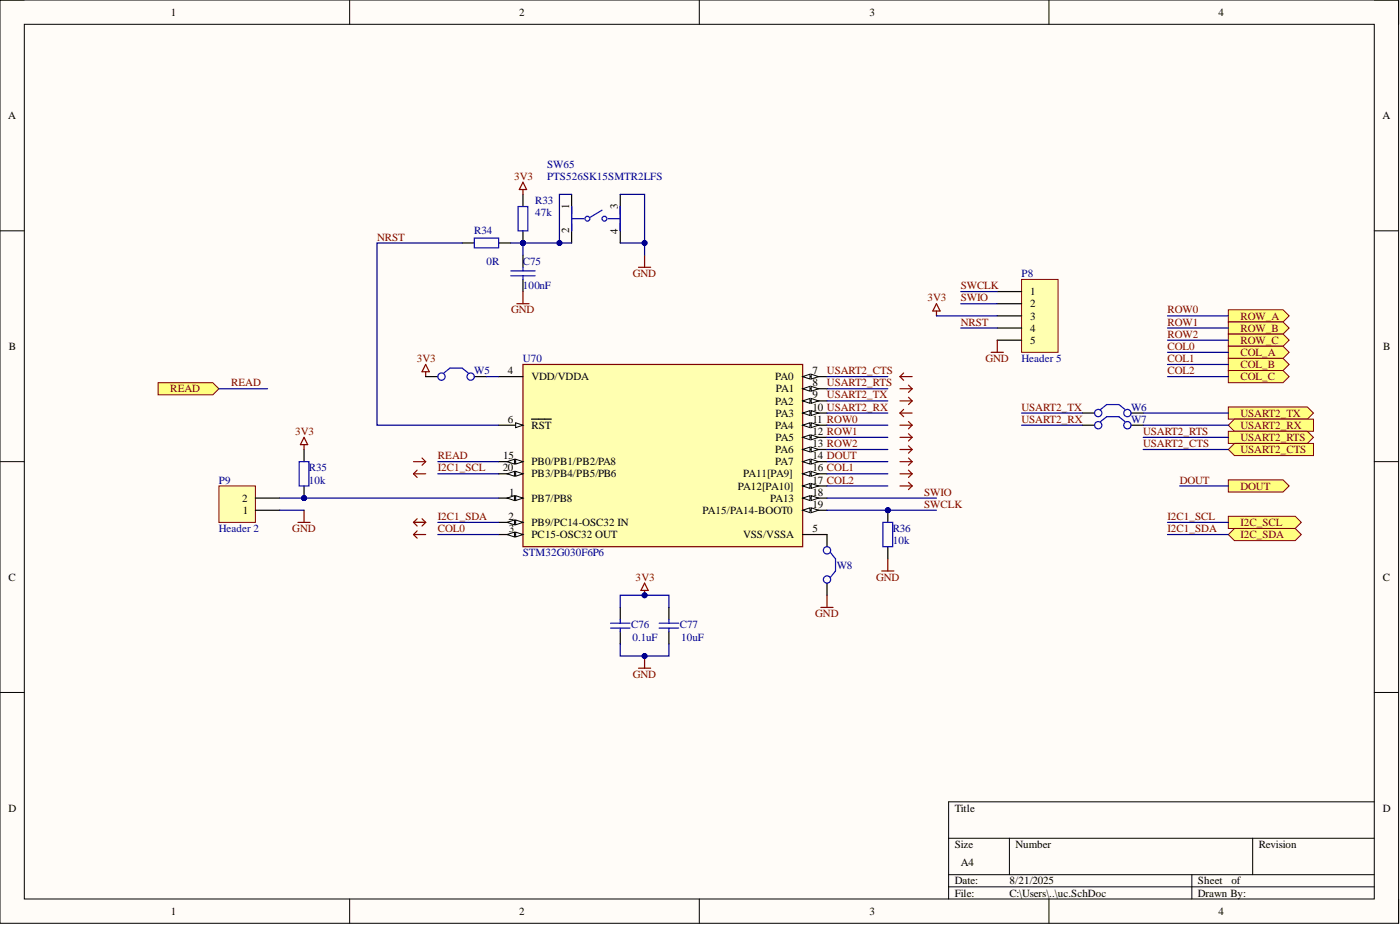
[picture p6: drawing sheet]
<svg xmlns="http://www.w3.org/2000/svg" width="292mm" height="193mm" viewBox="0 0 292 193" stroke-linecap="round" stroke-linejoin="round" font-family="sans-serif">
<defs><g id="words">
<g font-size="2.3">
<text x="35.6" y="3.3">1</text>
<text x="108.3" y="3.3">2</text>
<text x="181.4" y="3.3">3</text>
<text x="254.3" y="3.3">4</text>
<text x="1.7" y="24.8">A</text>
<text x="288.4" y="24.8">A</text>
<text x="118.8" y="43.6" transform="rotate(-90 118.8 43.6)">1</text>
<text x="128.9" y="43.6" transform="rotate(-90 128.9 43.6)">3</text>
<text x="118.8" y="48.7" transform="rotate(-90 118.8 48.7)">2</text>
<text x="128.9" y="48.7" transform="rotate(-90 128.9 48.7)">4</text>
<text x="214.9" y="61.6">1</text>
<text x="214.9" y="64.1">2</text>
<text x="214.9" y="66.7">3</text>
<text x="214.9" y="69.2">4</text>
<text x="214.9" y="71.7">5</text>
<text x="1.9" y="73">B</text>
<text x="288.6" y="73">B</text>
<text x="106" y="78.1">4</text>
<text x="110.9" y="79.3">VDD/VDDA</text>
<text x="161.7" y="79.3">PA0</text>
<text x="161.9" y="81.9">PA1</text>
<text x="169.5" y="78.1">7</text>
<text x="169.5" y="80.6">8</text>
<text x="169.5" y="83.1">9</text>
<text x="106" y="88.2">6</text>
<text x="110.9" y="89.5">RST</text>
<text x="161.7" y="84.4">PA2</text>
<text x="161.7" y="89.5">PA4</text>
<text x="161.8" y="86.9">PA3</text>
<text x="169.5" y="85.7">10 USART2_RX</text>
<text x="169.5" y="88.2">11 ROW0</text>
<text x="105" y="95.8">15</text>
<text x="161.7" y="94.5">PA6</text>
<text x="161.8" y="92">PA5</text>
<text x="169.5" y="90.7">12 ROW1</text>
<text x="169.5" y="93.3">13 ROW2</text>
<text x="169.5" y="95.8">14 DOUT</text>
<text x="104.9" y="98.3">20</text>
<text x="110.9" y="97.1">PB0/PB1/PB2/PA8</text>
<text x="110.9" y="99.6">PB3/PB4/PB5/PB6</text>
<text x="155" y="99.6">PA11[PA9]</text>
<text x="161.7" y="97.1">PA7</text>
<text x="169.5" y="98.3">16 COL1</text>
<text x="169.5" y="100.9">17 COL2</text>
<text x="50.5" y="104.7">2</text>
<text x="50.7" y="107.2">1</text>
<text x="106.2" y="103.4">1</text>
<text x="110.9" y="104.7">PB7/PB8</text>
<text x="146.6" y="107.2">PA15/PA14-BOOT0</text>
<text x="153.9" y="102.1">PA12[PA10]</text>
<text x="160.7" y="104.7">PA13</text>
<text x="169.5" y="103.4">18</text>
<text x="169.5" y="105.9">19</text>
<text x="106.1" y="108.5">2</text>
<text x="106.2" y="111">3</text>
<text x="110.9" y="109.7">PB9/PC14-OSC32 IN</text>
<text x="110.9" y="112.3">PC15-OSC32 OUT</text>
<text x="155" y="112.3">VSS/VSSA</text>
<text x="169.5" y="111">5</text>
<text x="1.8" y="121.1">C</text>
<text x="288.5" y="121.1">C</text>
<text x="1.8" y="169.3">D</text>
<text x="199.2" y="169.3">Title</text>
<text x="288.5" y="169.3">D</text>
<text x="199.2" y="176.9">Size</text>
<text x="211.9" y="176.9">Number</text>
<text x="262.6" y="176.9">Revision</text>
<text x="199.2" y="184.5">Date:</text>
<text x="200.5" y="180.7">A4</text>
<text x="210.6" y="184.5">8/21/2025</text>
<text x="249.9" y="184.5">Sheet</text>
<text x="256.9" y="184.5">of</text>
<text x="35.6" y="190.8">1</text>
<text x="108.3" y="190.8">2</text>
<text x="181.4" y="190.8">3</text>
<text x="199.2" y="187">File:</text>
<text x="210.6" y="187">C:\Users\..\uc.SchDoc</text>
<text x="249.9" y="187">Drawn By:</text>
<text x="254.3" y="190.8">4</text>
</g>
<g font-size="2.3" fill="#000080">
<text x="114.2" y="35">SW65</text>
<text x="114.2" y="37.5">PTS526SK15SMTR2LFS</text>
<text x="111.6" y="42.6">R33</text>
<text x="111.6" y="45.1">47k</text>
<text x="99" y="48.9">R34</text>
<text x="101.5" y="55.3">0R</text>
<text x="109.1" y="55.3">C75</text>
<text x="213.1" y="57.8">P8</text>
<text x="109.1" y="60.3">100nF</text>
<text x="109.1" y="75.5">U70</text>
<text x="213.1" y="75.5">Header 5</text>
<text x="99" y="78.1">W5</text>
<text x="236" y="85.7">W6</text>
<text x="236" y="88.2">W7</text>
<text x="45.7" y="100.9">P9</text>
<text x="64.5" y="100.9">10k</text>
<text x="64.5" y="98.3">R35</text>
<text x="45.7" y="111">Header 2</text>
<text x="186.2" y="113.5">10k</text>
<text x="186.2" y="111">R36</text>
<text x="109.1" y="116.1">STM32G030F6P6</text>
<text x="174.6" y="118.6">W8</text>
<text x="131.7" y="131">C76</text>
<text x="141.8" y="131">C77</text>
<text x="131.9" y="133.8">0.1uF</text>
<text x="142.1" y="133.8">10uF</text>
</g>
<g font-size="2.3" fill="#800000">
<text x="107.2" y="37.5">3V3</text>
<text x="78.7" y="50.2">NRST</text>
<text x="132" y="57.8">GND</text>
<text x="106.7" y="65.4">GND</text>
<text x="193.5" y="62.9">3V3</text>
<text x="200.5" y="60.3">SWCLK</text>
<text x="200.5" y="62.9">SWIO</text>
<text x="243.6" y="65.4">ROW0</text>
<text x="200.5" y="67.9">NRST</text>
<text x="243.6" y="67.9">ROW1</text>
<text x="243.6" y="70.5">ROW2</text>
<text x="258.8" y="66.7">ROW_A</text>
<text x="258.8" y="69.2">ROW_B</text>
<text x="258.8" y="71.7">ROW_C</text>
<text x="87" y="75.5">3V3</text>
<text x="205.6" y="75.5">GND</text>
<text x="243.6" y="73">COL0</text>
<text x="243.6" y="75.5">COL1</text>
<text x="258.8" y="74.3">COL_A</text>
<text x="258.8" y="76.8">COL_B</text>
<text x="35.5" y="81.9">READ</text>
<text x="48.2" y="80.6">READ</text>
<text x="172.5" y="80.6">USART2_RTS</text>
<text x="172.5" y="83.1">USART2_TX</text>
<text x="172.5" y="78.1">USART2_CTS</text>
<text x="243.6" y="78.1">COL2</text>
<text x="258.8" y="79.3">COL_C</text>
<text x="213.1" y="88.2">USART2_RX</text>
<text x="213.1" y="85.7">USART2_TX</text>
<text x="258.8" y="86.9">USART2_TX</text>
<text x="258.8" y="89.5">USART2_RX</text>
<text x="61.6" y="90.7">3V3</text>
<text x="91.3" y="95.8">READ</text>
<text x="238.5" y="90.7">USART2_RTS</text>
<text x="238.5" y="93.3">USART2_CTS</text>
<text x="258.8" y="92">USART2_RTS</text>
<text x="258.8" y="94.5">USART2_CTS</text>
<text x="91.3" y="98.3">I2C1_SCL</text>
<text x="246.1" y="100.9">DOUT</text>
<text x="192.8" y="103.4">SWIO</text>
<text x="192.8" y="105.9">SWCLK</text>
<text x="258.8" y="102.1">DOUT</text>
<text x="61" y="111">GND</text>
<text x="91.3" y="108.5">I2C1_SDA</text>
<text x="91.3" y="111">COL0</text>
<text x="243.6" y="111">I2C1_SDA</text>
<text x="243.6" y="108.5">I2C1_SCL</text>
<text x="258.8" y="109.7">I2C_SCL</text>
<text x="258.8" y="112.3">I2C_SDA</text>
<text x="132.6" y="121.1">3V3</text>
<text x="182.8" y="121.1">GND</text>
<text x="170.1" y="128.7">GND</text>
<text x="132" y="141.4">GND</text>
</g>
</g></defs>
<path d="M0 0h291.8v192.6h-291.8z" fill-rule="evenodd" fill="#fffcf8"/>
<path d="M0 0h291.8v192.6h-291.8z" fill="none" stroke="#000" stroke-width=".21"/>
<path d="M5.1 5.1h281.6v182.4h-281.6z" fill-rule="evenodd" fill="#fffcf8"/>
<g fill="none" stroke="#000" stroke-width=".21">
<path d="M0 0h5.1M5.1 5.1h281.6v182.4h-281.6zM73 0v5.1M145.9 0v5.1M218.9 0v5.1M286.7 0h5.1v5.1M0 48.2h5.1M286.7 48.2h5.1M0 96.3h5.1M286.7 96.3h5.1M0 144.5h5.1M286.7 144.5h5.1"/>
<path d="M197.9 174.9h88.8M210.6 174.9v7.6M261.4 174.9v7.6M286.7 167.3h-88.8v20.2M73 187.5v5.1M145.9 187.5v5.1M197.9 182.5h88.8M197.9 185h88.8M218.9 187.5v5.1M248.7 182.5v5M291.8 187.5v5.1"/>
</g>
<path d="M129.4 126.7v2.6M129.4 131.8v2.5M139.6 126.7v2.6M139.6 131.8v2.5" fill="none" stroke="#000" stroke-width=".25"/>
<path d="M127.4 130h4M127.4 131h4M129.4 129.3v.7M129.4 131v.8M137.5 130h4.1M137.5 131h4.1M139.6 129.3v.7M139.6 131v.8" fill="none" stroke="#00f" stroke-width=".25"/>
<path d="M133.2 139.4h2.6M134.5 136.9v2.5" fill="none" stroke="#800000" stroke-width=".25"/>
<circle cx="134.5" cy="136.9" r=".51" fill="#000080"/>
<circle cx="134.5" cy="136.9" r=".51" fill="none" stroke="#000080" stroke-width=".21"/>
<path d="M134.5 121.7l.7 1.5h-1.5zM134.5 123.2v1" fill="none" stroke="#800000" stroke-width=".25"/>
<circle cx="134.5" cy="124.2" r=".51" fill="#000080"/>
<circle cx="134.5" cy="124.2" r=".51" fill="none" stroke="#000080" stroke-width=".21"/>
<circle cx="185.2" cy="106.4" r=".51" fill="#000080"/>
<circle cx="185.2" cy="106.4" r=".51" fill="none" stroke="#000080" stroke-width=".21"/>
<path d="M185.2 106.4v2.6" fill="none" stroke="#000" stroke-width=".25"/>
<circle cx="185.2" cy="106.4" r=".51" fill="#000080"/>
<circle cx="185.2" cy="106.4" r=".51" fill="none" stroke="#000080" stroke-width=".21"/>
<path d="M185.2 114v2.6" fill="none" stroke="#000" stroke-width=".25"/>
<path d="M184.2 109h2v5h-2z" fill="none" stroke="#00f" stroke-width=".25"/>
<path d="M88.8 76l.8 1.6h-1.6zM88.8 77.6v1M184 119.1h2.5M185.2 116.6v2.5M171.3 126.7h2.5M172.5 124.2v2.5" fill="none" stroke="#800000" stroke-width=".25"/>
<circle cx="63.4" cy="103.9" r=".51" fill="#000080"/>
<circle cx="63.4" cy="103.9" r=".51" fill="none" stroke="#000080" stroke-width=".21"/>
<path d="M63.4 93.8v2.5M63.4 101.4v2.5" fill="none" stroke="#000" stroke-width=".25"/>
<circle cx="63.4" cy="103.9" r=".51" fill="#000080"/>
<circle cx="63.4" cy="103.9" r=".51" fill="none" stroke="#000080" stroke-width=".21"/>
<path d="M62.4 96.3h2.1v5.1h-2.1z" fill="none" stroke="#00f" stroke-width=".25"/>
<path d="M63.4 91.2l.8 1.6h-1.5zM63.4 92.8v1M62.2 109h2.5M63.4 106.4v2.6" fill="none" stroke="#800000" stroke-width=".25"/>
<path d="M109.1 76h58.4v38h-58.4z" fill-rule="evenodd" fill="#ffffb0"/>
<path d="M109.1 76h58.4v38h-58.4z" fill="none" stroke="#800000" stroke-width=".25"/>
<path d="M104 78.6h5.1M104 96.3h5.1" fill="none" stroke="#000" stroke-width=".25"/>
<path d="M107.6 95.8l1.5 .5-1.5 .5z" fill="#f8fcff"/>
<path d="M107.6 95.8l1.5 .5-1.5 .5z" fill="none" stroke="#000" stroke-width=".21"/>
<path d="M105.8 96.3l1.5-.5v1z" fill="#f8fcff"/>
<path d="M105.8 96.3l1.5-.5v1z" fill="none" stroke="#000" stroke-width=".21"/>
<path d="M104 98.8h5.1" fill="none" stroke="#000" stroke-width=".25"/>
<path d="M107.6 98.3l1.5 .5-1.5 .5z" fill="#f8fcff"/>
<path d="M107.6 98.3l1.5 .5-1.5 .5z" fill="none" stroke="#000" stroke-width=".21"/>
<path d="M105.8 98.8l1.5-.5v1z" fill="#f8fcff"/>
<path d="M105.8 98.8l1.5-.5v1z" fill="none" stroke="#000" stroke-width=".21"/>
<path d="M104 103.9h5.1" fill="none" stroke="#000" stroke-width=".25"/>
<path d="M107.6 103.4l1.5 .5-1.5 .5z" fill="#f8fcff"/>
<path d="M107.6 103.4l1.5 .5-1.5 .5z" fill="none" stroke="#000" stroke-width=".21"/>
<path d="M105.8 103.9l1.5-.5v1z" fill="#f8fcff"/>
<path d="M105.8 103.9l1.5-.5v1z" fill="none" stroke="#000" stroke-width=".21"/>
<path d="M104 109h5.1" fill="none" stroke="#000" stroke-width=".25"/>
<path d="M107.6 108.5l1.5 .5-1.5 .5z" fill="#f8fcff"/>
<path d="M107.6 108.5l1.5 .5-1.5 .5z" fill="none" stroke="#000" stroke-width=".21"/>
<path d="M105.8 109l1.5-.5v1z" fill="#f8fcff"/>
<path d="M105.8 109l1.5-.5v1z" fill="none" stroke="#000" stroke-width=".21"/>
<path d="M167.5 78.6h5" fill="none" stroke="#000" stroke-width=".25"/>
<path d="M167.5 78.6l1.5-.5v1z" fill="#f8fcff"/>
<path d="M167.5 78.6l1.5-.5v1z" fill="none" stroke="#000" stroke-width=".21"/>
<path d="M169.2 78.1l1.6 .5-1.6 .5z" fill="#f8fcff"/>
<path d="M169.2 78.1l1.6 .5-1.6 .5z" fill="none" stroke="#000" stroke-width=".21"/>
<path d="M167.5 81.1h5" fill="none" stroke="#000" stroke-width=".25"/>
<path d="M167.5 81.1l1.5-.5v1z" fill="#f8fcff"/>
<path d="M167.5 81.1l1.5-.5v1z" fill="none" stroke="#000" stroke-width=".21"/>
<path d="M169.2 80.6l1.6 .5-1.6 .5z" fill="#f8fcff"/>
<path d="M169.2 80.6l1.6 .5-1.6 .5z" fill="none" stroke="#000" stroke-width=".21"/>
<path d="M167.5 83.6h5" fill="none" stroke="#000" stroke-width=".25"/>
<path d="M167.5 83.6l1.5-.5v1z" fill="#f8fcff"/>
<path d="M167.5 83.6l1.5-.5v1z" fill="none" stroke="#000" stroke-width=".21"/>
<path d="M169.2 83.1l1.6 .5-1.6 .5z" fill="#f8fcff"/>
<path d="M169.2 83.1l1.6 .5-1.6 .5z" fill="none" stroke="#000" stroke-width=".21"/>
<path d="M167.5 86.2h5" fill="none" stroke="#000" stroke-width=".25"/>
<path d="M167.5 86.2l1.5-.5v1z" fill="#f8fcff"/>
<path d="M167.5 86.2l1.5-.5v1z" fill="none" stroke="#000" stroke-width=".21"/>
<path d="M169.2 85.7l1.6 .5-1.6 .5z" fill="#f8fcff"/>
<path d="M169.2 85.7l1.6 .5-1.6 .5z" fill="none" stroke="#000" stroke-width=".21"/>
<path d="M167.5 88.7h5" fill="none" stroke="#000" stroke-width=".25"/>
<path d="M167.5 88.7l1.5-.5v1z" fill="#f8fcff"/>
<path d="M167.5 88.7l1.5-.5v1z" fill="none" stroke="#000" stroke-width=".21"/>
<path d="M169.2 88.2l1.6 .5-1.6 .5z" fill="#f8fcff"/>
<path d="M169.2 88.2l1.6 .5-1.6 .5z" fill="none" stroke="#000" stroke-width=".21"/>
<path d="M167.5 91.2h5" fill="none" stroke="#000" stroke-width=".25"/>
<path d="M167.5 91.2l1.5-.5v1z" fill="#f8fcff"/>
<path d="M167.5 91.2l1.5-.5v1z" fill="none" stroke="#000" stroke-width=".21"/>
<path d="M169.2 90.7l1.6 .5-1.6 .5z" fill="#f8fcff"/>
<path d="M169.2 90.7l1.6 .5-1.6 .5z" fill="none" stroke="#000" stroke-width=".21"/>
<path d="M167.5 93.8h5" fill="none" stroke="#000" stroke-width=".25"/>
<path d="M167.5 93.8l1.5-.5v1z" fill="#f8fcff"/>
<path d="M167.5 93.8l1.5-.5v1z" fill="none" stroke="#000" stroke-width=".21"/>
<path d="M169.2 93.3l1.6 .5-1.6 .5z" fill="#f8fcff"/>
<path d="M169.2 93.3l1.6 .5-1.6 .5z" fill="none" stroke="#000" stroke-width=".21"/>
<path d="M167.5 96.3h5" fill="none" stroke="#000" stroke-width=".25"/>
<path d="M167.5 96.3l1.5-.5v1z" fill="#f8fcff"/>
<path d="M167.5 96.3l1.5-.5v1z" fill="none" stroke="#000" stroke-width=".21"/>
<path d="M169.2 95.8l1.6 .5-1.6 .5z" fill="#f8fcff"/>
<path d="M169.2 95.8l1.6 .5-1.6 .5z" fill="none" stroke="#000" stroke-width=".21"/>
<path d="M167.5 98.8h5" fill="none" stroke="#000" stroke-width=".25"/>
<path d="M167.5 98.8l1.5-.5v1z" fill="#f8fcff"/>
<path d="M167.5 98.8l1.5-.5v1z" fill="none" stroke="#000" stroke-width=".21"/>
<path d="M169.2 98.3l1.6 .5-1.6 .5z" fill="#f8fcff"/>
<path d="M169.2 98.3l1.6 .5-1.6 .5z" fill="none" stroke="#000" stroke-width=".21"/>
<path d="M167.5 101.4h5" fill="none" stroke="#000" stroke-width=".25"/>
<path d="M167.5 101.4l1.5-.5v1z" fill="#f8fcff"/>
<path d="M167.5 101.4l1.5-.5v1z" fill="none" stroke="#000" stroke-width=".21"/>
<path d="M169.2 100.9l1.6 .5-1.6 .5z" fill="#f8fcff"/>
<path d="M169.2 100.9l1.6 .5-1.6 .5z" fill="none" stroke="#000" stroke-width=".21"/>
<path d="M167.5 103.9h5" fill="none" stroke="#000" stroke-width=".25"/>
<path d="M167.5 103.9l1.5-.5v1z" fill="#f8fcff"/>
<path d="M167.5 103.9l1.5-.5v1z" fill="none" stroke="#000" stroke-width=".21"/>
<path d="M169.2 103.4l1.6 .5-1.6 .5z" fill="#f8fcff"/>
<path d="M169.2 103.4l1.6 .5-1.6 .5z" fill="none" stroke="#000" stroke-width=".21"/>
<path d="M167.5 106.4h5" fill="none" stroke="#000" stroke-width=".25"/>
<path d="M167.5 106.4l1.5-.5v1.1z" fill="#f8fcff"/>
<path d="M167.5 106.4l1.5-.5v1.1z" fill="none" stroke="#000" stroke-width=".21"/>
<path d="M169.2 105.9l1.6 .5-1.6 .6z" fill="#f8fcff"/>
<path d="M169.2 105.9l1.6 .5-1.6 .6z" fill="none" stroke="#000" stroke-width=".21"/>
<path d="M104 88.7h5.1" fill="none" stroke="#000" stroke-width=".25"/>
<path d="M107.6 88.2l1.5 .5-1.5 .5z" fill="#f8fcff"/>
<path d="M107.6 88.2l1.5 .5-1.5 .5z" fill="none" stroke="#000" stroke-width=".21"/>
<path d="M110.9 87.4h4.1M104 111.5h5.1" fill="none" stroke="#000" stroke-width=".25"/>
<path d="M107.6 111l1.5 .5-1.5 .5z" fill="#f8fcff"/>
<path d="M107.6 111l1.5 .5-1.5 .5z" fill="none" stroke="#000" stroke-width=".21"/>
<path d="M105.8 111.5l1.5-.5v1z" fill="#f8fcff"/>
<path d="M105.8 111.5l1.5-.5v1z" fill="none" stroke="#000" stroke-width=".21"/>
<path d="M167.5 111.5h5" fill="none" stroke="#000" stroke-width=".25"/>
<path d="M213.1 58.3h7.7v15.2h-7.7z" fill-rule="evenodd" fill="#ffffb0"/>
<path d="M213.1 58.3h7.7v15.2h-7.7z" fill="none" stroke="#800000" stroke-width=".21"/>
<path d="M208.1 60.8h5M208.1 63.4h5M208.1 65.9h5M208.1 68.4h5M208.1 71h5" fill="none" stroke="#000" stroke-width=".25"/>
<path d="M195.4 63.4l.7 1.5h-1.5zM195.4 64.9v1M206.8 73.5h2.5M208.1 71v2.5" fill="none" stroke="#800000" stroke-width=".25"/>
<g fill="none" stroke="#980000" stroke-width=".25">
<path d="M187.8 78.6h2.5M187.8 78.6l.7 .7M188.5 77.8l-.7 .8M86.3 96.3h2.5M88 95.5l.8 .8M88.8 96.3l-.8 .8M187.8 83.6h2.5M187.8 86.2h2.5M187.8 86.2l.7 .7M187.8 88.7h2.5M187.8 91.2h2.5M187.8 93.8h2.5"/>
<path d="M187.8 96.3h2.5M187.8 98.8h2.5M187.8 81.1h2.5M188.5 85.4l-.7 .8M189.5 82.9l.8 .7M189.5 87.9l.8 .8M189.5 90.5l.8 .7M189.5 93l.8 .8M189.5 95.5l.8 .8M189.5 98.1l.8 .7M189.5 80.3l.8 .8M190.3 83.6l-.8 .8"/>
<path d="M190.3 88.7l-.8 .8M190.3 91.2l-.8 .8M190.3 93.8l-.8 .7M190.3 96.3l-.8 .8M190.3 98.8l-.8 .8M190.3 81.1l-.8 .8M187.8 101.4h2.5M189.5 100.6l.8 .8M190.3 101.4l-.8 .7"/>
</g>
<path d="M256.3 64.6h11.4l1.3 1.3-1.3 1.3h-11.4z" fill-rule="evenodd" fill="#ffff80"/>
<path d="M256.3 64.6h11.4l1.3 1.3-1.3 1.3h-11.4z" fill="none" stroke="#800000" stroke-width=".21"/>
<path d="M256.3 67.2h11.4l1.3 1.2-1.3 1.3h-11.4z" fill-rule="evenodd" fill="#ffff80"/>
<path d="M256.3 67.2h11.4l1.3 1.2-1.3 1.3h-11.4z" fill="none" stroke="#800000" stroke-width=".21"/>
<path d="M256.3 69.7h11.4l1.3 1.3-1.3 1.2h-11.4z" fill-rule="evenodd" fill="#ffff80"/>
<path d="M256.3 69.7h11.4l1.3 1.3-1.3 1.2h-11.4z" fill="none" stroke="#800000" stroke-width=".21"/>
<path d="M256.3 72.2h11.4l1.3 1.3-1.3 1.3h-11.4z" fill-rule="evenodd" fill="#ffff80"/>
<path d="M256.3 72.2h11.4l1.3 1.3-1.3 1.3h-11.4z" fill="none" stroke="#800000" stroke-width=".21"/>
<path d="M256.3 74.8h11.4l1.3 1.2-1.3 1.3h-11.4z" fill-rule="evenodd" fill="#ffff80"/>
<path d="M256.3 74.8h11.4l1.3 1.2-1.3 1.3h-11.4z" fill="none" stroke="#800000" stroke-width=".21"/>
<path d="M256.3 77.3h11.4l1.3 1.3-1.3 1.2h-11.4z" fill-rule="evenodd" fill="#ffff80"/>
<path d="M256.3 77.3h11.4l1.3 1.3-1.3 1.2h-11.4z" fill="none" stroke="#800000" stroke-width=".21"/>
<path d="M256.3 84.9h16.5l1.2 1.3-1.2 1.2h-16.5z" fill-rule="evenodd" fill="#ffff80"/>
<path d="M256.3 84.9h16.5l1.2 1.3-1.2 1.2h-16.5z" fill="none" stroke="#800000" stroke-width=".21"/>
<path d="M256.3 88.7l1.3-1.3h16.4v2.6h-16.4z" fill-rule="evenodd" fill="#ffff80"/>
<path d="M256.3 88.7l1.3-1.3h16.4v2.6h-16.4z" fill="none" stroke="#800000" stroke-width=".21"/>
<path d="M256.3 90h16.5l1.2 1.2-1.2 1.3h-16.5z" fill-rule="evenodd" fill="#ffff80"/>
<path d="M256.3 90h16.5l1.2 1.2-1.2 1.3h-16.5z" fill="none" stroke="#800000" stroke-width=".21"/>
<path d="M256.3 93.8l1.3-1.3h16.4v2.5h-16.4z" fill-rule="evenodd" fill="#ffff80"/>
<path d="M256.3 93.8l1.3-1.3h16.4v2.5h-16.4z" fill="none" stroke="#800000" stroke-width=".21"/>
<circle cx="109.1" cy="50.7" r=".51" fill="#000080"/>
<circle cx="109.1" cy="50.7" r=".51" fill="none" stroke="#000080" stroke-width=".21"/>
<path d="M109.1 48.2v2.5" fill="none" stroke="#000" stroke-width=".25"/>
<circle cx="109.1" cy="50.7" r=".51" fill="#000080"/>
<circle cx="109.1" cy="50.7" r=".51" fill="none" stroke="#000080" stroke-width=".21"/>
<path d="M96.4 50.7h2.6M104 50.7h2.6M109.1 40.6v2.5M109.1 53.2v2.6M109.1 58.3v2.5M119.3 40.6v10.1M129.4 40.6v10.1" fill="none" stroke="#000" stroke-width=".25"/>
<g fill="none" stroke="#00f" stroke-width=".25">
<path d="M99 49.7h5v2h-5zM108.1 43.1h2v5.1h-2zM119.3 45.6h2.5M119.3 43.1v5.1M125.6 43.8l-2.5 1.6M126.9 45.6h2.5M129.4 43.1v5.1"/>
<circle cx="122.6" cy="45.6" r=".51"/>
<circle cx="126.1" cy="45.6" r=".51"/>
</g>
<path d="M109.1 38l.8 1.5h-1.6zM109.1 39.5v1.1M133.2 55.8h2.6M134.5 53.2v2.6M107.8 63.4h2.6M109.1 60.8v2.6" fill="none" stroke="#800000" stroke-width=".25"/>
<path d="M106.6 56.5h5M106.6 57.5h5M109.1 55.8v.7M109.1 57.5v.8" fill="none" stroke="#000bff" stroke-width=".25"/>
<path d="M33 79.8h11.4l1.3 1.3-1.3 1.3h-11.4z" fill-rule="evenodd" fill="#ffff80"/>
<path d="M33 79.8h11.4l1.3 1.3-1.3 1.3h-11.4z" fill="none" stroke="#800000" stroke-width=".21"/>
<path d="M256.3 100.1h11.4l1.3 1.3-1.3 1.2h-11.4z" fill-rule="evenodd" fill="#ffff80"/>
<path d="M256.3 100.1h11.4l1.3 1.3-1.3 1.2h-11.4z" fill="none" stroke="#800000" stroke-width=".21"/>
<path d="M45.7 101.4h7.6v7.6h-7.6z" fill-rule="evenodd" fill="#ffffb0"/>
<path d="M45.7 101.4h7.6v7.6h-7.6z" fill="none" stroke="#800000" stroke-width=".21"/>
<path d="M88.8 78.6h2.5M99 78.6h2.5M225.8 86.2h2.6M225.8 88.7h2.6M236 86.2h2.5M236 88.7h2.5M53.3 106.4h5.1M53.3 103.9h5.1M172.5 111.5v2.5M172.5 121.7v2.5" fill="none" stroke="#000" stroke-width=".25"/>
<g fill="none" stroke="#00f" stroke-width=".25">
<path d="M92.6 77.8l1.3-1h2.5l1.3 1M229.6 85.4l1.3-1h2.5l1.3 1M229.6 87.9l1.3-1h2.5l1.3 1M173.3 115.3l1 1.3v2.5l-1 1.3"/>
<circle cx="92.1" cy="78.6" r=".76"/>
<circle cx="98.2" cy="78.6" r=".76"/>
<circle cx="229.1" cy="86.2" r=".76"/>
<circle cx="229.1" cy="88.7" r=".76"/>
<circle cx="235.2" cy="86.2" r=".76"/>
<circle cx="235.2" cy="88.7" r=".76"/>
<circle cx="172.5" cy="114.8" r=".76"/>
<circle cx="172.5" cy="120.9" r=".76"/>
</g>
<path d="M86.3 98.8h2.5M86.3 98.8l.7 .8M87 98.1l-.7 .7M86.3 111.5h2.5M86.3 111.5l.7 .8M86.3 109h2.5M86.3 109l.7 .7M87 110.8l-.7 .7M87 108.2l-.7 .8M88 108.2l.8 .8M88.8 109l-.8 .7" fill="none" stroke="#980000" stroke-width=".25"/>
<path d="M256.3 107.7h13.9l1.3 1.3-1.3 1.2h-13.9z" fill-rule="evenodd" fill="#ffff80"/>
<path d="M256.3 107.7h13.9l1.3 1.3-1.3 1.2h-13.9z" fill="none" stroke="#800000" stroke-width=".21"/>
<path d="M256.3 111.5l1.3-1.3h12.6l1.3 1.3-1.3 1.3h-12.6z" fill-rule="evenodd" fill="#ffff80"/>
<path d="M256.3 111.5l1.3-1.3h12.6l1.3 1.3-1.3 1.3h-12.6z" fill="none" stroke="#800000" stroke-width=".21"/>
<path d="M45.7 81.1h10.1M58.4 103.9h45.6M58.4 106.4h5" fill="none" stroke="#000080" stroke-width=".25"/>
<circle cx="63.4" cy="103.9" r=".51" fill="#000080"/>
<circle cx="63.4" cy="103.9" r=".51" fill="none" stroke="#000080" stroke-width=".21"/>
<path d="M96.4 50.7h-17.7v38h25.3M106.6 50.7h2.5M101.5 78.6h2.5M91.3 98.8h12.7M91.3 96.3h12.7M91.3 111.5h12.7M91.3 109h12.7" fill="none" stroke="#000080" stroke-width=".25"/>
<circle cx="109.1" cy="50.7" r=".51" fill="#000080"/>
<circle cx="109.1" cy="50.7" r=".51" fill="none" stroke="#000080" stroke-width=".21"/>
<path d="M119.3 50.7h-10.2v2.5" fill="none" stroke="#000080" stroke-width=".25"/>
<circle cx="109.1" cy="50.7" r=".51" fill="#000080"/>
<circle cx="109.1" cy="50.7" r=".51" fill="none" stroke="#000080" stroke-width=".21"/>
<circle cx="116.7" cy="50.7" r=".51" fill="#000080"/>
<circle cx="116.7" cy="50.7" r=".51" fill="none" stroke="#000080" stroke-width=".21"/>
<path d="M119.3 40.6h-2.6v10.1" fill="none" stroke="#000080" stroke-width=".25"/>
<circle cx="116.7" cy="50.7" r=".51" fill="#000080"/>
<circle cx="116.7" cy="50.7" r=".51" fill="none" stroke="#000080" stroke-width=".21"/>
<path d="M129.4 134.3v2.6h10.2v-2.6" fill="none" stroke="#000080" stroke-width=".25"/>
<circle cx="134.5" cy="136.9" r=".51" fill="#000080"/>
<circle cx="134.5" cy="136.9" r=".51" fill="none" stroke="#000080" stroke-width=".21"/>
<path d="M129.4 126.7v-2.5h10.2v2.5" fill="none" stroke="#000080" stroke-width=".25"/>
<circle cx="134.5" cy="124.2" r=".51" fill="#000080"/>
<circle cx="134.5" cy="124.2" r=".51" fill="none" stroke="#000080" stroke-width=".21"/>
<path d="M129.4 40.6h5.1v10.1h-5.1" fill="none" stroke="#000080" stroke-width=".25"/>
<circle cx="134.5" cy="50.7" r=".51" fill="#000080"/>
<circle cx="134.5" cy="50.7" r=".51" fill="none" stroke="#000080" stroke-width=".21"/>
<path d="M172.5 106.4h22.9" fill="none" stroke="#000080" stroke-width=".25"/>
<circle cx="185.2" cy="106.4" r=".51" fill="#000080"/>
<circle cx="185.2" cy="106.4" r=".51" fill="none" stroke="#000080" stroke-width=".21"/>
<g fill="none" stroke="#000080" stroke-width=".25">
<path d="M134.5 50.7v2.5M195.4 65.9h12.7M200.5 68.4h7.6M200.5 63.4h7.6M200.5 60.8h7.6M243.6 65.9h12.7M243.6 68.4h12.7M243.6 78.6h12.7M243.6 76h12.7M243.6 73.5h12.7M243.6 71h12.7M172.5 98.8h12.7"/>
<path d="M172.5 96.3h12.7M172.5 93.8h12.7M172.5 91.2h12.7M172.5 88.7h12.7M172.5 86.2h12.7M172.5 83.6h12.7M172.5 81.1h12.7M213.1 88.7h12.7M213.1 86.2h12.7M238.5 93.8h17.8M238.5 91.2h17.8M238.5 88.7h17.8"/>
<path d="M238.5 86.2h17.8M172.5 103.9h22.9M172.5 101.4h12.7M243.6 111.5h12.7M243.6 109h12.7M246.1 101.4h10.2"/>
</g>
<circle cx="134.5" cy="50.7" r=".51" fill="#000080"/>
<circle cx="134.5" cy="50.7" r=".51" fill="none" stroke="#000080" stroke-width=".21"/>
<path d="M172.5 78.6h12.7" fill="none" stroke="#000080" stroke-width=".25"/>
<use href="#words"/>
</svg>
